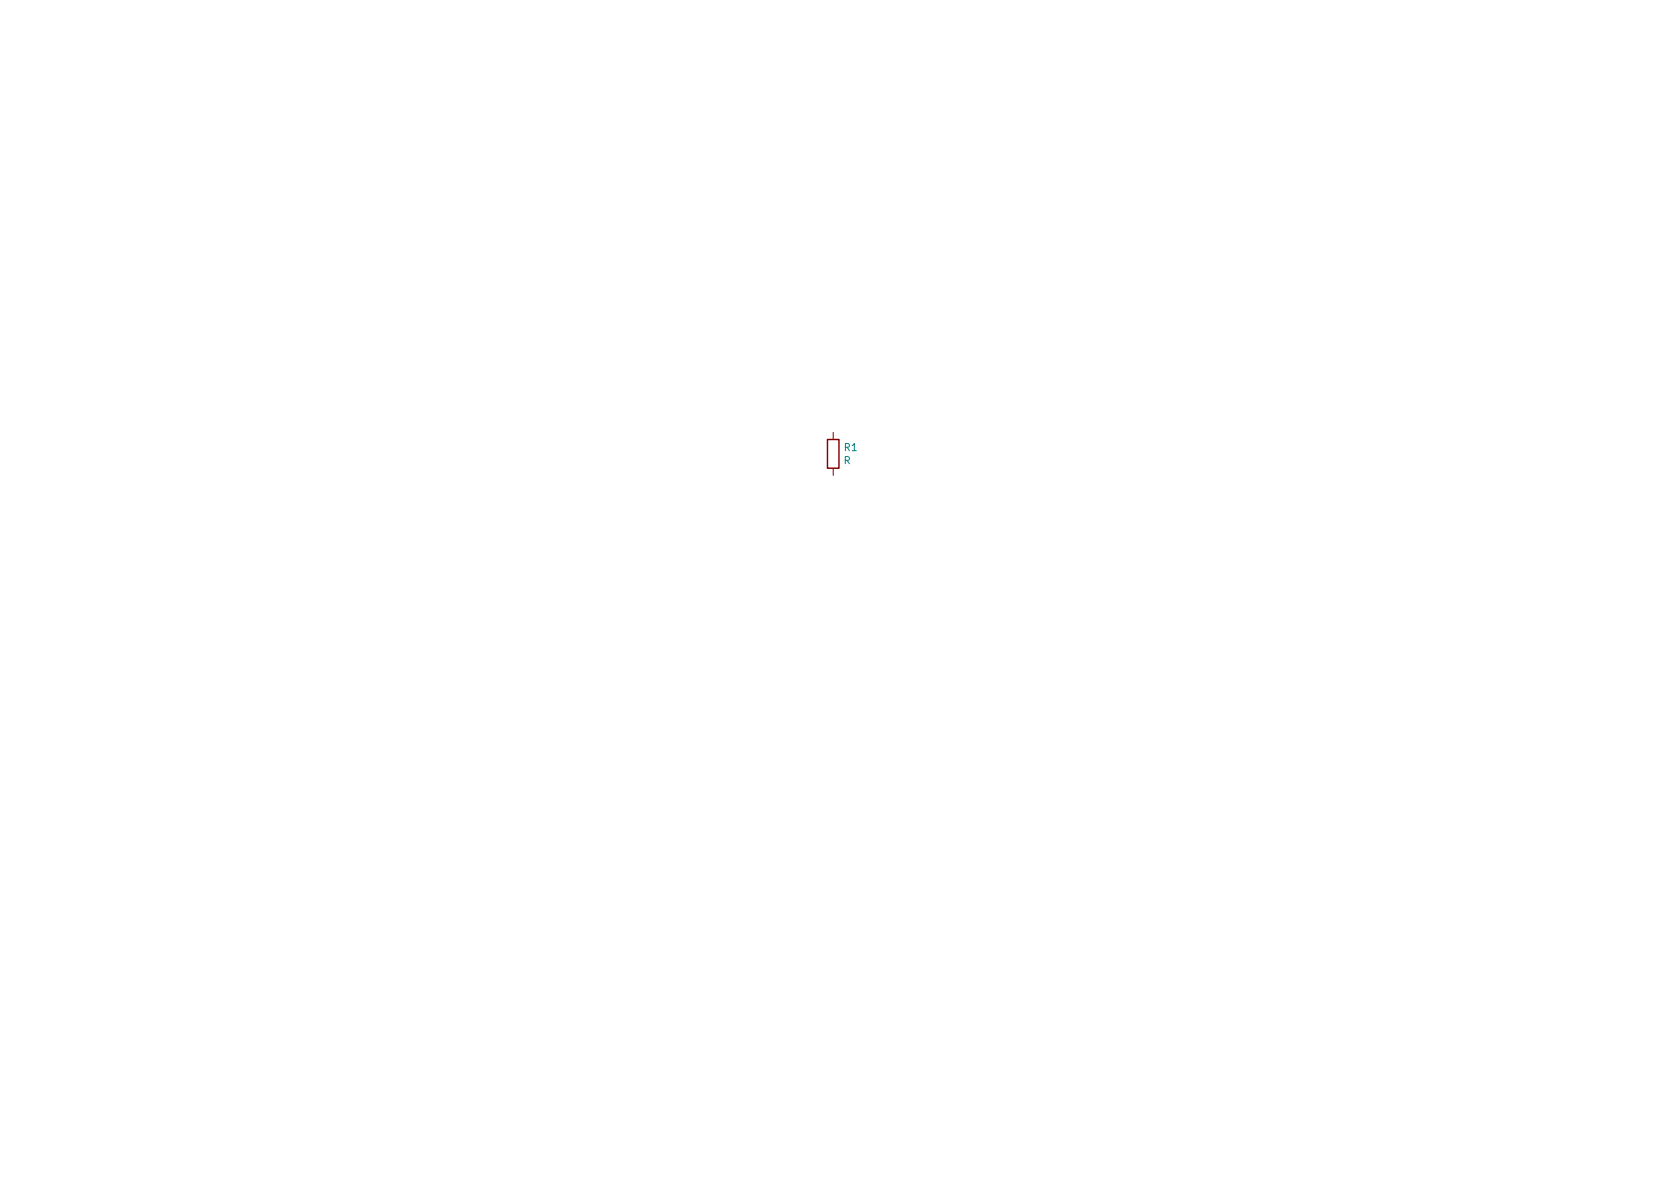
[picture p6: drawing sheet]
<svg xmlns="http://www.w3.org/2000/svg" width="297mm" height="210mm" viewBox="0 0 297 210" stroke-linecap="round" stroke-linejoin="round" font-family="sans-serif">
<defs><g id="words">
<g font-size="1.8" fill="#008484">
<text x="149.2" y="82.1">R</text>
<text x="149.3" y="79.8">R1</text>
</g>
</g></defs>
<path d="M146.3 77.7h2v5.1h-2z" fill="none" stroke="#840000" stroke-width=".25"/>
<path d="M147.3 76.4v1.3M147.3 82.8v1.3" fill="none" stroke="#840000" stroke-width=".18"/>
<use href="#words"/>
</svg>
